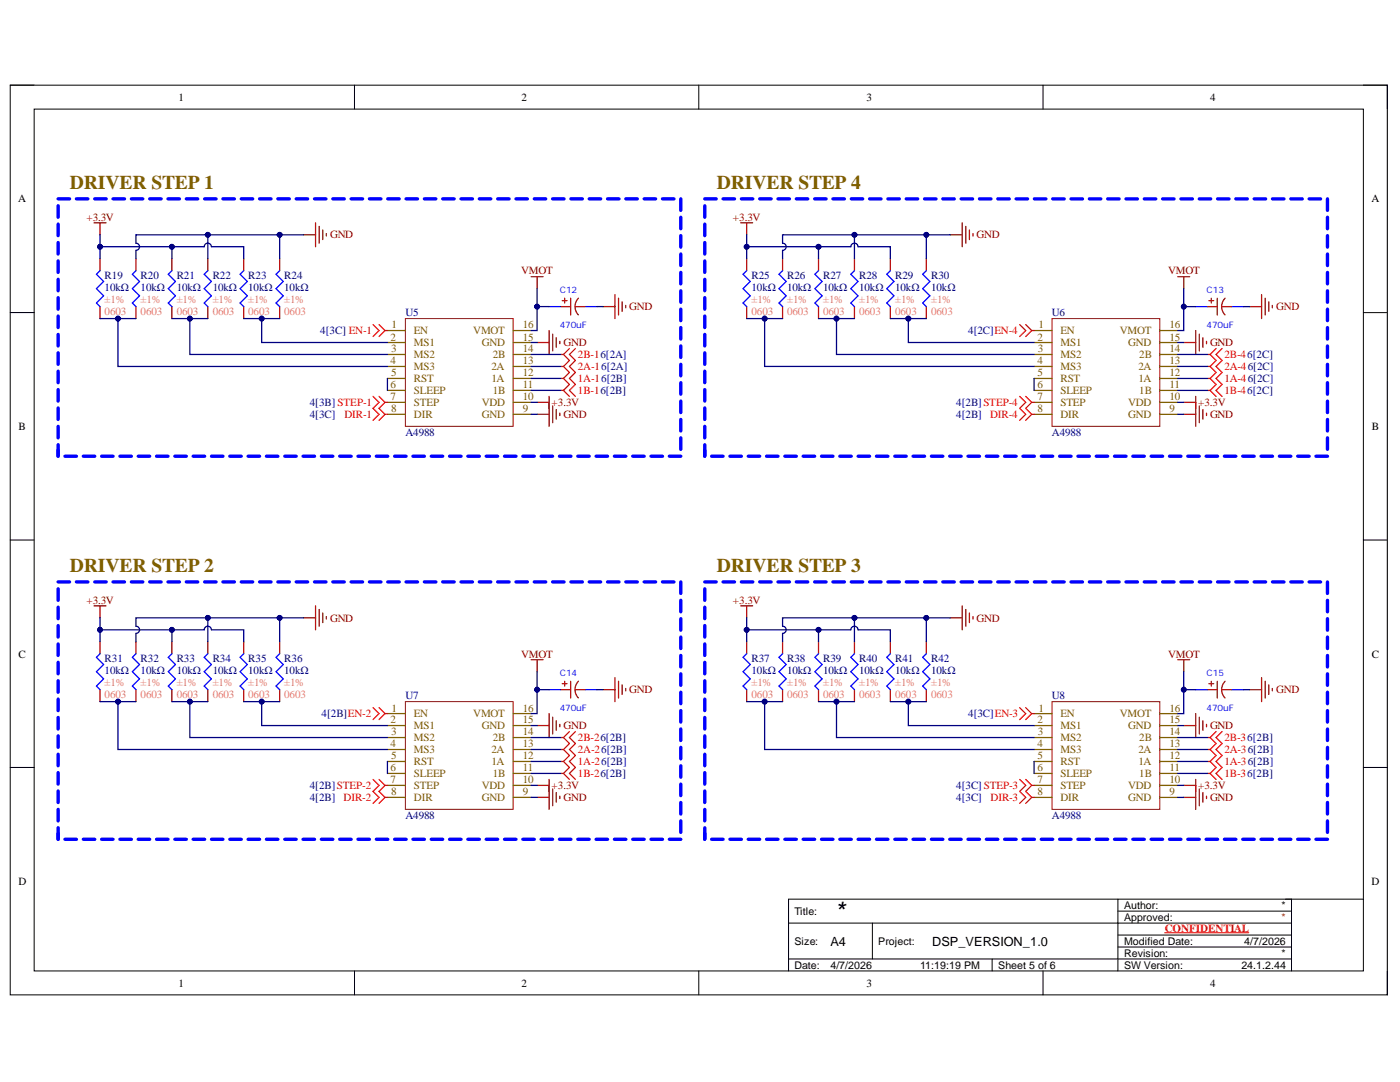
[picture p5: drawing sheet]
<svg xmlns="http://www.w3.org/2000/svg" width="279mm" height="216mm" viewBox="0 0 279 216" stroke-linecap="round" stroke-linejoin="round" font-family="sans-serif">
<defs><g id="words">
<text font-size="4.1" x="166.9" y="182.9">*</text>
<g font-size="3.9" fill="#7f6000">
<text x="14" y="37.7">DRIVER STEP 1</text>
<text x="143.1" y="37.7">DRIVER STEP 4</text>
<text x="14" y="114.1">DRIVER STEP 2</text>
<text x="143.1" y="114.1">DRIVER STEP 3</text>
</g>
<g font-size="2.5">
<text x="165.7" y="188.7">A4</text>
<text x="186" y="188.7">DSP_VERSION_1.0</text>
</g>
<g font-size="2.2">
<text x="35.6" y="20.1">1</text>
<text x="104.1" y="20.1">2</text>
<text x="172.9" y="20.1">3</text>
<text x="241.5" y="20.1">4</text>
<text x="3.6" y="40.4">A</text>
<text x="273.7" y="40.4">A</text>
<text x="3.7" y="85.8">B</text>
<text x="273.8" y="85.8">B</text>
<text x="3.7" y="131.2">C</text>
<text x="273.8" y="131.2">C</text>
<text x="3.7" y="176.6">D</text>
<text x="273.7" y="176.6">D</text>
<text x="35.6" y="196.9">1</text>
<text x="104.1" y="196.9">2</text>
<text x="172.9" y="196.9">3</text>
<text x="241.5" y="196.9">4</text>
</g>
<g font-size="2.2" fill="#800000">
<text x="17.2" y="44">+3.3V</text>
<text x="65.9" y="47.6">GND</text>
<text x="146.3" y="44">+3.3V</text>
<text x="194.9" y="47.6">GND</text>
<text x="104" y="54.8">VMOT</text>
<text x="233.1" y="54.8">VMOT</text>
<text x="125.6" y="62">GND</text>
<text x="254.7" y="62">GND</text>
<text x="112.5" y="69.1">GND</text>
<text x="241.5" y="69.1">GND</text>
<text x="110.1" y="81.1">+3.3V</text>
<text x="112.5" y="83.4">GND</text>
<text x="239.1" y="81.1">+3.3V</text>
<text x="241.5" y="83.4">GND</text>
<text x="17.2" y="120.4">+3.3V</text>
<text x="65.9" y="124.1">GND</text>
<text x="146.3" y="120.4">+3.3V</text>
<text x="194.9" y="124.1">GND</text>
<text x="104" y="131.2">VMOT</text>
<text x="233.1" y="131.2">VMOT</text>
<text x="125.6" y="138.3">GND</text>
<text x="254.7" y="138.3">GND</text>
<text x="112.5" y="145.5">GND</text>
<text x="241.5" y="145.5">GND</text>
<text x="110.1" y="157.4">+3.3V</text>
<text x="112.5" y="159.9">GND</text>
<text x="239.1" y="157.4">+3.3V</text>
<text x="241.5" y="159.9">GND</text>
</g>
<g font-size="2.2" fill="#000080">
<text x="20.9" y="55.7">R19</text>
<text x="20.9" y="58.2">10kΩ</text>
<text x="28.1" y="55.7">R20</text>
<text x="28.1" y="58.2">10kΩ</text>
<text x="35.3" y="55.7">R21</text>
<text x="35.3" y="58.2">10kΩ</text>
<text x="42.4" y="55.7">R22</text>
<text x="42.4" y="58.2">10kΩ</text>
<text x="49.5" y="55.7">R23</text>
<text x="49.5" y="58.2">10kΩ</text>
<text x="56.7" y="55.7">R24</text>
<text x="56.7" y="58.2">10kΩ</text>
<text x="150" y="55.7">R25</text>
<text x="150" y="58.2">10kΩ</text>
<text x="157.1" y="55.7">R26</text>
<text x="157.1" y="58.2">10kΩ</text>
<text x="164.3" y="55.7">R27</text>
<text x="164.3" y="58.2">10kΩ</text>
<text x="171.5" y="55.7">R28</text>
<text x="171.5" y="58.2">10kΩ</text>
<text x="178.7" y="55.7">R29</text>
<text x="178.7" y="58.2">10kΩ</text>
<text x="185.8" y="55.7">R30</text>
<text x="185.8" y="58.2">10kΩ</text>
<text x="80.9" y="63.1">U5</text>
<text x="209.9" y="63.1">U6</text>
<text x="63.9" y="66.7">4[3C] EN-1</text>
<text x="193.2" y="66.7">4[2C]EN-4</text>
<text x="61.8" y="81.1">4[3B] STEP-1</text>
<text x="61.8" y="83.4">4[3C]</text>
<text x="190.8" y="81.1">4[2B]STEP-4</text>
<text x="190.8" y="83.4">4[2B]</text>
<text x="80.9" y="87.1">A4988</text>
<text x="209.9" y="87.1">A4988</text>
<text x="20.9" y="132.2">R31</text>
<text x="20.9" y="134.5">10kΩ</text>
<text x="28.1" y="132.2">R32</text>
<text x="28.1" y="134.5">10kΩ</text>
<text x="35.3" y="132.2">R33</text>
<text x="35.3" y="134.5">10kΩ</text>
<text x="42.4" y="132.2">R34</text>
<text x="42.4" y="134.5">10kΩ</text>
<text x="49.5" y="132.2">R35</text>
<text x="49.5" y="134.5">10kΩ</text>
<text x="56.7" y="132.2">R36</text>
<text x="56.7" y="134.5">10kΩ</text>
<text x="150" y="132.2">R37</text>
<text x="150" y="134.5">10kΩ</text>
<text x="157.1" y="132.2">R38</text>
<text x="157.1" y="134.5">10kΩ</text>
<text x="164.3" y="132.2">R39</text>
<text x="164.3" y="134.5">10kΩ</text>
<text x="171.5" y="132.2">R40</text>
<text x="171.5" y="134.5">10kΩ</text>
<text x="178.7" y="132.2">R41</text>
<text x="178.7" y="134.5">10kΩ</text>
<text x="185.8" y="132.2">R42</text>
<text x="185.8" y="134.5">10kΩ</text>
<text x="64.2" y="143.2">4[2B]EN-2</text>
<text x="80.9" y="139.5">U7</text>
<text x="193.2" y="143.2">4[3C]EN-3</text>
<text x="209.9" y="139.5">U8</text>
<text x="61.8" y="157.4">4[2B]STEP-2</text>
<text x="61.8" y="159.9">4[2B]</text>
<text x="190.8" y="157.4">4[3C]STEP-3</text>
<text x="190.8" y="159.9">4[3C]</text>
<text x="80.9" y="163.4">A4988</text>
<text x="209.9" y="163.4">A4988</text>
</g>
<g font-size="2.2" fill="#dd7e6b">
<text x="20.9" y="60.5">±1%</text>
<text x="20.9" y="62.9">0603</text>
<text x="28.1" y="60.5">±1%</text>
<text x="28.1" y="62.9">0603</text>
<text x="35.3" y="60.5">±1%</text>
<text x="35.3" y="62.9">0603</text>
<text x="42.4" y="60.5">±1%</text>
<text x="42.4" y="62.9">0603</text>
<text x="49.5" y="60.5">±1%</text>
<text x="49.5" y="62.9">0603</text>
<text x="56.7" y="60.5">±1%</text>
<text x="56.7" y="62.9">0603</text>
<text x="150" y="60.5">±1%</text>
<text x="150" y="62.9">0603</text>
<text x="157.1" y="60.5">±1%</text>
<text x="157.1" y="62.9">0603</text>
<text x="164.3" y="60.5">±1%</text>
<text x="164.3" y="62.9">0603</text>
<text x="171.5" y="60.5">±1%</text>
<text x="171.5" y="62.9">0603</text>
<text x="178.7" y="60.5">±1%</text>
<text x="178.7" y="62.9">0603</text>
<text x="185.8" y="60.5">±1%</text>
<text x="185.8" y="62.9">0603</text>
<text x="20.9" y="136.9">±1%</text>
<text x="28.1" y="136.9">±1%</text>
<text x="35.3" y="136.9">±1%</text>
<text x="42.4" y="136.9">±1%</text>
<text x="49.5" y="136.9">±1%</text>
<text x="56.7" y="136.9">±1%</text>
<text x="150" y="136.9">±1%</text>
<text x="157.1" y="136.9">±1%</text>
<text x="164.3" y="136.9">±1%</text>
<text x="171.5" y="136.9">±1%</text>
<text x="178.7" y="136.9">±1%</text>
<text x="185.8" y="136.9">±1%</text>
<text x="20.9" y="139.4">0603</text>
<text x="28.1" y="139.4">0603</text>
<text x="35.3" y="139.4">0603</text>
<text x="42.4" y="139.4">0603</text>
<text x="49.5" y="139.4">0603</text>
<text x="56.7" y="139.4">0603</text>
<text x="150" y="139.4">0603</text>
<text x="157.1" y="139.4">0603</text>
<text x="164.3" y="139.4">0603</text>
<text x="171.5" y="139.4">0603</text>
<text x="178.7" y="139.4">0603</text>
<text x="185.8" y="139.4">0603</text>
</g>
<g font-size="2.2" fill="#7f6000">
<text x="78.1" y="65.5">1</text>
<text x="104.3" y="65.5">16</text>
<text x="207.2" y="65.5">1</text>
<text x="233.4" y="65.5">16</text>
<text x="78" y="68">2</text>
<text x="78" y="70.3">3</text>
<text x="82.6" y="66.7">EN</text>
<text x="82.6" y="69.1">MS1</text>
<text x="82.6" y="71.5">MS2</text>
<text x="94.4" y="66.7">VMOT</text>
<text x="96.1" y="69.1">GND</text>
<text x="98.3" y="71.5">2B</text>
<text x="104.3" y="70.3">14</text>
<text x="104.3" y="68">15</text>
<text x="207.1" y="68">2</text>
<text x="207.2" y="70.3">3</text>
<text x="211.6" y="66.7">EN</text>
<text x="211.6" y="69.1">MS1</text>
<text x="211.6" y="71.5">MS2</text>
<text x="223.5" y="66.7">VMOT</text>
<text x="225.2" y="69.1">GND</text>
<text x="227.4" y="71.5">2B</text>
<text x="233.4" y="70.3">14</text>
<text x="233.4" y="68">15</text>
<text x="78" y="72.7">4</text>
<text x="78" y="77.5">6</text>
<text x="78" y="75.1">5</text>
<text x="82.6" y="73.9">MS3</text>
<text x="82.6" y="76.2">RST</text>
<text x="98.1" y="76.2">1A</text>
<text x="98.1" y="73.9">2A</text>
<text x="104.3" y="77.5">11</text>
<text x="104.3" y="75.1">12</text>
<text x="104.3" y="72.7">13</text>
<text x="207.1" y="72.7">4</text>
<text x="207.1" y="75.1">5</text>
<text x="207.1" y="77.5">6</text>
<text x="211.6" y="73.9">MS3</text>
<text x="211.6" y="76.2">RST</text>
<text x="227.2" y="76.2">1A</text>
<text x="227.2" y="73.9">2A</text>
<text x="233.4" y="77.5">11</text>
<text x="233.4" y="75.1">12</text>
<text x="233.4" y="72.7">13</text>
<text x="78" y="79.9">7</text>
<text x="78" y="82.2">8</text>
<text x="82.6" y="78.7">SLEEP</text>
<text x="82.6" y="81.1">STEP</text>
<text x="82.6" y="83.4">DIR</text>
<text x="96.1" y="83.4">GND</text>
<text x="96.1" y="81.1">VDD</text>
<text x="98.3" y="78.7">1B</text>
<text x="104.3" y="82.2">9</text>
<text x="104.3" y="79.9">10</text>
<text x="207.1" y="79.9">7</text>
<text x="207.1" y="82.2">8</text>
<text x="211.6" y="78.7">SLEEP</text>
<text x="211.6" y="81.1">STEP</text>
<text x="211.6" y="83.4">DIR</text>
<text x="225.2" y="83.4">GND</text>
<text x="225.2" y="81.1">VDD</text>
<text x="227.4" y="78.7">1B</text>
<text x="233.4" y="82.2">9</text>
<text x="233.4" y="79.9">10</text>
<text x="78.1" y="142">1</text>
<text x="82.6" y="143.2">EN</text>
<text x="94.4" y="143.2">VMOT</text>
<text x="104.3" y="142">16</text>
<text x="207.2" y="142">1</text>
<text x="211.6" y="143.2">EN</text>
<text x="223.5" y="143.2">VMOT</text>
<text x="233.4" y="142">16</text>
<text x="78" y="144.3">2</text>
<text x="78" y="149.1">4</text>
<text x="78" y="146.7">3</text>
<text x="82.6" y="145.5">MS1</text>
<text x="82.6" y="147.9">MS2</text>
<text x="96.1" y="145.5">GND</text>
<text x="98.3" y="147.9">2B</text>
<text x="104.3" y="149.1">13</text>
<text x="104.3" y="146.7">14</text>
<text x="104.3" y="144.3">15</text>
<text x="207.1" y="144.3">2</text>
<text x="207.1" y="149.1">4</text>
<text x="207.2" y="146.7">3</text>
<text x="211.6" y="145.5">MS1</text>
<text x="211.6" y="147.9">MS2</text>
<text x="225.2" y="145.5">GND</text>
<text x="227.4" y="147.9">2B</text>
<text x="233.4" y="149.1">13</text>
<text x="233.4" y="146.7">14</text>
<text x="233.4" y="144.3">15</text>
<text x="78" y="153.9">6</text>
<text x="78" y="151.5">5</text>
<text x="82.6" y="150.3">MS3</text>
<text x="82.6" y="152.7">RST</text>
<text x="82.6" y="155.1">SLEEP</text>
<text x="98.1" y="152.7">1A</text>
<text x="98.1" y="150.3">2A</text>
<text x="98.3" y="155.1">1B</text>
<text x="104.3" y="153.9">11</text>
<text x="104.3" y="151.5">12</text>
<text x="207.1" y="151.5">5</text>
<text x="207.1" y="153.9">6</text>
<text x="211.6" y="150.3">MS3</text>
<text x="211.6" y="152.7">RST</text>
<text x="211.6" y="155.1">SLEEP</text>
<text x="227.2" y="152.7">1A</text>
<text x="227.2" y="150.3">2A</text>
<text x="227.4" y="155.1">1B</text>
<text x="233.4" y="153.9">11</text>
<text x="233.4" y="151.5">12</text>
<text x="78" y="156.3">7</text>
<text x="78" y="158.7">8</text>
<text x="82.6" y="157.4">STEP</text>
<text x="82.6" y="159.9">DIR</text>
<text x="96.1" y="159.9">GND</text>
<text x="96.1" y="157.4">VDD</text>
<text x="104.3" y="158.7">9</text>
<text x="104.3" y="156.3">10</text>
<text x="207.1" y="156.3">7</text>
<text x="207.1" y="158.7">8</text>
<text x="211.6" y="157.4">STEP</text>
<text x="211.6" y="159.9">DIR</text>
<text x="225.2" y="159.9">GND</text>
<text x="225.2" y="157.4">VDD</text>
<text x="233.4" y="158.7">9</text>
<text x="233.4" y="156.3">10</text>
</g>
<g font-size="2.2" fill="#f00">
<text x="115.3" y="71.5">2B-16[2A]</text>
<text x="244.4" y="71.5">2B-46[2C]</text>
<text x="115.3" y="73.9">2A-16[2A]</text>
<text x="115.3" y="76.2">1A-16[2B]</text>
<text x="244.4" y="73.9">2A-46[2C]</text>
<text x="244.4" y="76.2">1A-46[2C]</text>
<text x="68.7" y="83.4">DIR-1</text>
<text x="115.3" y="78.7">1B-16[2B]</text>
<text x="197.6" y="83.4">DIR-4</text>
<text x="244.4" y="78.7">1B-46[2C]</text>
<text x="115.3" y="147.9">2B-26[2B]</text>
<text x="244.4" y="147.9">2B-36[2B]</text>
<text x="115.3" y="150.3">2A-26[2B]</text>
<text x="115.3" y="152.7">1A-26[2B]</text>
<text x="115.3" y="155.1">1B-26[2B]</text>
<text x="244.4" y="150.3">2A-36[2B]</text>
<text x="244.4" y="152.7">1A-36[2B]</text>
<text x="244.4" y="155.1">1B-36[2B]</text>
<text x="68.6" y="159.9">DIR-2</text>
<text x="197.7" y="159.9">DIR-3</text>
<text x="232.4" y="185.9">CONFIDENTIAL</text>
</g>
<g font-size="2.1">
<text x="158.5" y="182.5">Title:</text>
<text x="224.3" y="181.4">Author:</text>
<text x="224.3" y="183.7">Approved:</text>
<text x="255.8" y="181.4">*</text>
<text x="158.5" y="188.5">Size:</text>
<text x="175.3" y="188.5">Project:</text>
<text x="224.3" y="190.9">Revision:</text>
<text x="224.3" y="188.5">Modified Date:</text>
<text x="248.3" y="188.5">4/7/2026</text>
<text x="255.8" y="190.9">*</text>
<text x="158.5" y="193.4">Date:</text>
<text x="165.7" y="193.4">4/7/2026</text>
<text x="183.6" y="193.4">11:19:19 PM</text>
<text x="199.2" y="193.4">Sheet 5 of 6</text>
<text x="224.3" y="193.4">SW Version:</text>
<text x="247.7" y="193.4">24.1.2.44</text>
</g>
<text font-size="2.1" fill="#85200c" x="255.8" y="183.7">*</text>
<g font-size="1.8" fill="#00f">
<text x="111.7" y="58.5">C12</text>
<text x="240.8" y="58.5">C13</text>
<text x="111.7" y="65.4">470uF</text>
<text x="240.8" y="65.4">470uF</text>
<text x="111.7" y="134.9">C14</text>
<text x="240.8" y="134.9">C15</text>
<text x="111.7" y="141.8">470uF</text>
<text x="240.8" y="141.8">470uF</text>
</g>
</g></defs>
<path d="M2 17h274.9v181.5h-274.9z" fill="none" stroke="#000" stroke-width=".2"/>
<path d="M6.8 21.8h265.3v171.9h-265.3z" fill-rule="evenodd" fill="#fff"/>
<g fill="none" stroke="#000" stroke-width=".2">
<path d="M2 17h4.8M70.7 17v4.8M139.5 17v4.8M208.2 17v4.8M272.1 17h4.8v4.8M6.8 21.8h265.3v171.9h-265.3zM2 62.4h4.8M272.1 62.4h4.8M2 107.8h4.8M272.1 107.8h4.8M2 153.1h4.8M272.1 153.1h4.8"/>
<path d="M223.1 179.4v14.3M257.7 179.4v14.3M272.1 179.4h-114.7v14.3M70.7 193.7v4.8M139.5 193.7v4.8M157.4 184.2h100.3M157.4 191.4h100.3M174.1 184.2v7.2M198 191.4v2.3M208.2 193.7v4.8M223.1 181.8h34.6M223.1 186.6h34.6"/>
<path d="M223.1 189h34.6M276.9 193.7v4.8"/>
</g>
<path d="M232.4 186.1h16.8" fill="none" stroke="#f00" stroke-width=".2"/>
<path d="M80.9 63.6h21.5v21.5h-21.5z" fill-rule="evenodd" fill="#fff"/>
<path d="M80.9 63.6h21.5v21.5h-21.5z" fill="none" stroke="#800000" stroke-width=".2"/>
<g fill="none" stroke="#7f6000" stroke-width=".25">
<path d="M77.3 66h3.6M77.3 68.3h3.6M77.3 70.7h3.6M77.3 73.1h3.6M77.3 75.5h3.6M77.3 77.9h3.6M102.4 66h3.6M102.4 68.3h3.6M102.4 70.7h3.6M102.4 73.1h3.6M102.4 75.5h3.6M102.4 77.9h3.6"/>
<path d="M77.3 80.3h3.6M77.3 82.7h3.6M102.4 80.3h3.6M102.4 82.7h3.6"/>
</g>
<path d="M20 51.6v2.4M27.1 51.6v2.4M34.3 51.6v2.4M41.5 51.6v2.4M48.6 51.6v2.4M55.8 51.6v2.4M20 61.2v2.4M27.1 61.2v2.4M34.3 61.2v2.4M41.5 61.2v2.4M48.6 61.2v2.4M55.8 61.2v2.4" fill="none" stroke="#980000" stroke-width=".25"/>
<path d="M20 54l-.8 .7 1.5 1.5-1.5 1.4 1.5 1.4-1.5 1.5 .8 .7M27.1 54l-.7 .7 1.4 1.5-1.4 1.4 1.4 1.4-1.4 1.5 .7 .7M34.3 54l-.7 .7 1.4 1.5-1.4 1.4 1.4 1.4-1.4 1.5 .7 .7M41.5 54l-.7 .7 1.4 1.5-1.4 1.4 1.4 1.4-1.4 1.5 .7 .7M48.6 54l-.7 .7 1.5 1.5-1.5 1.4 1.5 1.4-1.5 1.5 .7 .7M55.8 54l-.7 .7 1.4 1.5-1.4 1.4 1.4 1.4-1.4 1.5 .7 .7M109.6 61.2h2.4M116.8 61.2h2.3" fill="none" stroke="#00f" stroke-width=".25"/>
<g fill="none" stroke="#800000" stroke-width=".25">
<path d="M18.8 44.5h2.4M20 44.5v2.3M60.6 46.8h2.4M63 44.5v4.7M63.7 45.2v3.3M64.4 45.9v1.9M65.1 46.6v.5M106 55.2h2.4M107.2 55.2v2.4M122.7 58.8v4.8M123.4 59.5v3.4M107.2 68.3h2.4"/>
<path d="M109.6 66v4.7M109.6 79.1v6M110.3 66.7v3.3M111 67.4v1.9M111.7 68.1v.5M120.3 61.2h2.4M124.2 60.2v1.9M124.9 60.9v.5M107.2 80.3h2.4M107.2 82.7h2.4M110.3 81v3.3M111 81.7v1.9"/>
<path d="M111.7 82.4v.5"/>
</g>
<g fill="none" stroke="#f00" stroke-width=".25">
<path d="M74.4 79.1l1.2 1.2-1.2 1.2 1.2 1.2-1.2 1.2M74.4 64.8l1.2 1.2-1.2 1.1M75.6 79.1l1.2 1.2M75.6 64.8l1.2 1.2M76.8 66l-1.2 1.1M76.8 66h.5M112 70.7h.4M112 73.1h.4M112 75.5h.4M112 77.9h.4M112.4 70.7l1.2 1.2-1.2 1.2M112.4 73.1l1.2 1.2-1.2 1.2"/>
<path d="M112.4 75.5l1.2 1.2-1.2 1.2M112.4 77.9l1.2 1.2M113.6 69.5l-1.2 1.2M114.8 69.5l-1.2 1.2 1.2 1.2-1.2 1.2 1.2 1.2-1.2 1.2 1.2 1.2-1.2 1.2 1.2 1.2M76.8 80.3l-1.2 1.2 1.2 1.2M76.8 80.3h.5M76.8 82.7l-1.2 1.2M76.8 82.7h.5"/>
</g>
<path d="M112.2 60h1M112.7 59.5v1M113.9 59.5v3.4M115.4 59.5a2.39 2.39 0 0 0 0 3.3M112 61.2h1.9M114.8 61.2h2" fill="none" stroke="#800" stroke-width=".25"/>
<g fill="none" stroke="#00f" stroke-width=".68">
<path d="M11.6 39.7h2.3M15.3 39.7h2.2M18.9 39.7h2.3M22.6 39.7h2.2M26.2 39.7h2.3M29.9 39.7h2.3M33.5 39.7h2.3M37.2 39.7h2.3M40.8 39.7h2.3M44.5 39.7h2.3M48.1 39.7h2.3M51.8 39.7h2.3"/>
<path d="M55.5 39.7h2.2M59.1 39.7h2.3M62.8 39.7h2.3M66.4 39.7h2.3M70.1 39.7h2.3M73.7 39.7h2.3M77.4 39.7h2.3M81 39.7h2.3M84.7 39.7h2.3M88.4 39.7h2.2M92 39.7h2.3M95.7 39.7h2.2"/>
<path d="M99.3 39.7h2.3M103 39.7h2.3M106.6 39.7h2.3M110.3 39.7h2.3M113.9 39.7h2.3M117.6 39.7h2.3M121.2 39.7h2.3M124.9 39.7h2.3M128.6 39.7h2.2M132.2 39.7h2.3M135.9 39.7v2.3M11.6 41.1v2.3"/>
<path d="M11.6 44.7v2.3M11.6 48.4v2.3M11.6 52.1v2.3M11.6 55.7v2.3M11.6 59.4v2.3M135.9 43.4v2.2M135.9 47v2.3M135.9 50.7v2.3M135.9 54.4v2.2M135.9 58v2.3M11.6 63.1v2.3M11.6 66.7v2.3"/>
<path d="M11.6 70.4v2.3M11.6 74.1v2.3M11.6 77.7v2.3M135.9 61.7v2.3M135.9 65.4v2.3M135.9 69v2.3M135.9 72.7v2.3M135.9 76.4v2.3M11.6 81.4v2.3M11.6 85.1v2.3M11.6 88.7v2.3M13 91h2.3"/>
<path d="M16.6 91h2.3M20.3 91h2.3M23.9 91h2.3M27.6 91h2.3M31.2 91h2.3M34.9 91h2.3M38.6 91h2.2M42.2 91h2.3M45.9 91h2.2M49.5 91h2.3M53.2 91h2.3M56.8 91h2.3"/>
<path d="M60.5 91h2.3M64.1 91h2.3M67.8 91h2.3M71.4 91h2.3M75.1 91h2.3M78.8 91h2.2M82.4 91h2.3M86.1 91h2.3M89.7 91h2.3M93.4 91h2.3M97 91h2.3M100.7 91h2.3"/>
<path d="M104.3 91h2.3M108 91h2.3M111.7 91h2.2M115.3 91h2.3M119 91h2.2M122.6 91h2.3M126.3 91h2.3M129.9 91h2.3M133.6 91h2.3M135.9 80v2.3M135.9 83.7v2.3M135.9 87.4v2.3"/>
</g>
<path d="M80.9 140h21.5v21.5h-21.5z" fill-rule="evenodd" fill="#fff"/>
<path d="M80.9 140h21.5v21.5h-21.5z" fill="none" stroke="#800000" stroke-width=".2"/>
<g fill="none" stroke="#7f6000" stroke-width=".25">
<path d="M77.3 142.4h3.6M77.3 144.8h3.6M77.3 147.2h3.6M77.3 149.6h3.6M77.3 151.9h3.6M77.3 154.3h3.6M77.3 156.7h3.6M77.3 159.1h3.6M102.4 142.4h3.6M102.4 144.8h3.6M102.4 147.2h3.6M102.4 149.6h3.6"/>
<path d="M102.4 151.9h3.6M102.4 154.3h3.6M102.4 156.7h3.6M102.4 159.1h3.6"/>
</g>
<path d="M20 128.1v2.3M20 137.6v2.4M27.1 128.1v2.3M27.1 137.6v2.4M34.3 128.1v2.3M34.3 137.6v2.4M41.5 128.1v2.3M41.5 137.6v2.4M48.6 128.1v2.3M48.6 137.6v2.4M55.8 128.1v2.3M55.8 137.6v2.4" fill="none" stroke="#980000" stroke-width=".25"/>
<path d="M20 130.4l-.8 .8 1.5 1.4-1.5 1.4 1.5 1.5-1.5 1.4 .8 .7M27.1 130.4l-.7 .8 1.4 1.4-1.4 1.4 1.4 1.5-1.4 1.4 .7 .7M34.3 130.4l-.7 .8 1.4 1.4-1.4 1.4 1.4 1.5-1.4 1.4 .7 .7M41.5 130.4l-.7 .8 1.4 1.4-1.4 1.4 1.4 1.5-1.4 1.4 .7 .7M48.6 130.4l-.7 .8 1.5 1.4-1.5 1.4 1.5 1.5-1.5 1.4 .7 .7M55.8 130.4l-.7 .8 1.4 1.4-1.4 1.4 1.4 1.5-1.4 1.4 .7 .7M109.6 137.6h2.4M116.8 137.6h2.3" fill="none" stroke="#00f" stroke-width=".25"/>
<g fill="none" stroke="#800000" stroke-width=".25">
<path d="M18.8 120.9h2.4M20 120.9v2.4M60.6 123.3h2.4M63 120.9v4.8M63.7 121.6v3.4M64.4 122.3v1.9M65.1 123v.5M106 131.6h2.4M107.2 131.6v2.4M120.3 137.6h2.4M122.7 135.2v4.8M123.4 135.9v3.4"/>
<path d="M124.2 136.7v1.9M124.9 137.4v.5M107.2 156.7h2.4M107.2 159.1h2.4M107.2 144.8h2.4M109.6 142.4v4.8M109.6 155.5v6M110.3 143.1v3.3M110.3 157.4v3.4M111 143.8v1.9M111 158.2v1.9M111.7 144.5v.5"/>
<path d="M111.7 158.9v.4"/>
</g>
<g fill="none" stroke="#f00" stroke-width=".25">
<path d="M74.4 155.5l1.2 1.2-1.2 1.2 1.2 1.2-1.2 1.2M74.4 141.2l1.2 1.2-1.2 1.2M75.6 155.5l1.2 1.2M75.6 141.2l1.2 1.2M76.8 156.7l-1.2 1.2 1.2 1.2M76.8 156.7h.5M76.8 159.1l-1.2 1.2M76.8 159.1h.5M76.8 142.4l-1.2 1.2M76.8 142.4h.5M112 147.2h.4M112 149.6h.4"/>
<path d="M112 151.9h.4M112 154.3h.4M112.4 147.2l1.2 1.2-1.2 1.2M112.4 149.6l1.2 1.1-1.2 1.2M112.4 151.9l1.2 1.2-1.2 1.2M112.4 154.3l1.2 1.2M113.6 146l-1.2 1.2M114.8 146l-1.2 1.2 1.2 1.2-1.2 1.2 1.2 1.1-1.2 1.2 1.2 1.2-1.2 1.2 1.2 1.2"/>
</g>
<path d="M112 137.6h1.9M112.2 136.4h1M112.7 135.9v1M113.9 135.9v3.4M114.8 137.6h2M115.4 135.9a2.39 2.39 0 0 0 0 3.4" fill="none" stroke="#800" stroke-width=".25"/>
<g fill="none" stroke="#00f" stroke-width=".68">
<path d="M11.6 117.5v2.3M11.6 116.1h2.3M15.3 116.1h2.2M18.9 116.1h2.3M22.6 116.1h2.2M26.2 116.1h2.3M29.9 116.1h2.3M33.5 116.1h2.3M37.2 116.1h2.3M40.8 116.1h2.3M44.5 116.1h2.3M48.1 116.1h2.3"/>
<path d="M51.8 116.1h2.3M55.5 116.1h2.2M59.1 116.1h2.3M62.8 116.1h2.3M66.4 116.1h2.3M70.1 116.1h2.3M73.7 116.1h2.3M77.4 116.1h2.3M81 116.1h2.3M84.7 116.1h2.3M88.4 116.1h2.2M92 116.1h2.3"/>
<path d="M95.7 116.1h2.2M99.3 116.1h2.3M103 116.1h2.3M106.6 116.1h2.3M110.3 116.1h2.3M113.9 116.1h2.3M117.6 116.1h2.3M121.2 116.1h2.3M124.9 116.1h2.3M128.6 116.1h2.2M132.2 116.1h2.3M135.9 116.1v2.3"/>
<path d="M135.9 119.8v2.3M11.6 121.2v2.3M11.6 124.8v2.3M11.6 128.5v2.3M11.6 132.2v2.3M11.6 135.8v2.3M11.6 139.5v2.3M135.9 123.5v2.2M135.9 127.1v2.3M135.9 130.8v2.3M135.9 134.5v2.2M135.9 138.1v2.3"/>
<path d="M11.6 143.2v2.3M11.6 146.8v2.3M11.6 150.5v2.3M11.6 154.2v2.3M11.6 157.8v2.3M135.9 141.8v2.3M135.9 145.5v2.3M135.9 149.1v2.3M135.9 152.8v2.3M135.9 156.5v2.3M11.6 161.5v2.3M11.6 165.2v2.3"/>
<path d="M13 167.5h2.3M16.6 167.5h2.3M20.3 167.5h2.3M23.9 167.5h2.3M27.6 167.5h2.3M31.2 167.5h2.3M34.9 167.5h2.3M38.6 167.5h2.2M42.2 167.5h2.3M45.9 167.5h2.2M49.5 167.5h2.3M53.2 167.5h2.3"/>
<path d="M56.8 167.5h2.3M60.5 167.5h2.3M64.1 167.5h2.3M67.8 167.5h2.3M71.4 167.5h2.3M75.1 167.5h2.3M78.8 167.5h2.2M82.4 167.5h2.3M86.1 167.5h2.3M89.7 167.5h2.3M93.4 167.5h2.3M97 167.5h2.3"/>
<path d="M100.7 167.5h2.3M104.3 167.5h2.3M108 167.5h2.3M111.7 167.5h2.2M115.3 167.5h2.3M119 167.5h2.2M122.6 167.5h2.3M126.3 167.5h2.3M129.9 167.5h2.3M133.6 167.5h2.3M135.9 160.1v2.3M135.9 163.8v2.3"/>
</g>
<path d="M23.5 63.6v9.5h53.8" fill="none" stroke="#000080" stroke-width=".25"/>
<circle cx="23.5" cy="63.6" r=".48" fill="#000080"/>
<circle cx="23.5" cy="63.6" r=".48" fill="none" stroke="#000080" stroke-width=".2"/>
<path d="M37.9 63.6v7.1h39.4" fill="none" stroke="#000080" stroke-width=".25"/>
<circle cx="37.9" cy="63.6" r=".48" fill="#000080"/>
<circle cx="37.9" cy="63.6" r=".48" fill="none" stroke="#000080" stroke-width=".2"/>
<path d="M52.2 63.6v4.7h25.1" fill="none" stroke="#000080" stroke-width=".25"/>
<circle cx="52.2" cy="63.6" r=".48" fill="#000080"/>
<circle cx="52.2" cy="63.6" r=".48" fill="none" stroke="#000080" stroke-width=".2"/>
<path d="M34.3 49.2v2.4" fill="none" stroke="#000080" stroke-width=".25"/>
<circle cx="34.3" cy="49.2" r=".48" fill="#000080"/>
<circle cx="34.3" cy="49.2" r=".48" fill="none" stroke="#000080" stroke-width=".2"/>
<path d="M41.5 46.8v4.8" fill="none" stroke="#000080" stroke-width=".25"/>
<circle cx="41.5" cy="46.8" r=".48" fill="#000080"/>
<circle cx="41.5" cy="46.8" r=".48" fill="none" stroke="#000080" stroke-width=".2"/>
<path d="M55.8 46.8h4.8" fill="none" stroke="#000080" stroke-width=".25"/>
<circle cx="55.8" cy="46.8" r=".48" fill="#000080"/>
<circle cx="55.8" cy="46.8" r=".48" fill="none" stroke="#000080" stroke-width=".2"/>
<path d="M20 46.8v2.4" fill="none" stroke="#000080" stroke-width=".25"/>
<circle cx="20" cy="49.2" r=".48" fill="#000080"/>
<circle cx="20" cy="49.2" r=".48" fill="none" stroke="#000080" stroke-width=".2"/>
<path d="M20 63.6h7.1" fill="none" stroke="#000080" stroke-width=".25"/>
<circle cx="23.5" cy="63.6" r=".48" fill="#000080"/>
<circle cx="23.5" cy="63.6" r=".48" fill="none" stroke="#000080" stroke-width=".2"/>
<path d="M34.3 63.6h7.2" fill="none" stroke="#000080" stroke-width=".25"/>
<circle cx="37.9" cy="63.6" r=".48" fill="#000080"/>
<circle cx="37.9" cy="63.6" r=".48" fill="none" stroke="#000080" stroke-width=".2"/>
<path d="M48.6 63.6h7.2" fill="none" stroke="#000080" stroke-width=".25"/>
<circle cx="52.2" cy="63.6" r=".48" fill="#000080"/>
<circle cx="52.2" cy="63.6" r=".48" fill="none" stroke="#000080" stroke-width=".2"/>
<path d="M20 51.6v-2.4h20.8a.72 .72 0 0 1 .7-.7 .72 .72 0 0 1 .7 .7h6.4v2.4" fill="none" stroke="#000080" stroke-width=".25"/>
<circle cx="20" cy="49.2" r=".48" fill="#000080"/>
<circle cx="20" cy="49.2" r=".48" fill="none" stroke="#000080" stroke-width=".2"/>
<circle cx="34.3" cy="49.2" r=".48" fill="#000080"/>
<circle cx="34.3" cy="49.2" r=".48" fill="none" stroke="#000080" stroke-width=".2"/>
<path d="M27.1 51.6v-1.6a.72 .72 0 0 0 .7-.8 .72 .72 0 0 0-.7-.7v-1.7h28.7v4.8" fill="none" stroke="#000080" stroke-width=".25"/>
<circle cx="41.5" cy="46.8" r=".48" fill="#000080"/>
<circle cx="41.5" cy="46.8" r=".48" fill="none" stroke="#000080" stroke-width=".2"/>
<circle cx="55.8" cy="46.8" r=".48" fill="#000080"/>
<circle cx="55.8" cy="46.8" r=".48" fill="none" stroke="#000080" stroke-width=".2"/>
<path d="M77.3 75.5v2.4M106 68.3h1.2M106 77.9h6M106 75.5h6M106 73.1h6M106 70.7h6M107.2 61.2h2.4M106 82.7h1.2M106 80.3h1.2" fill="none" stroke="#000080" stroke-width=".25"/>
<circle cx="107.2" cy="61.2" r=".48" fill="#000080"/>
<circle cx="107.2" cy="61.2" r=".48" fill="none" stroke="#000080" stroke-width=".2"/>
<path d="M107.2 57.6v8.4h-1.2M119.1 61.2h1.2" fill="none" stroke="#000080" stroke-width=".25"/>
<circle cx="107.2" cy="61.2" r=".48" fill="#000080"/>
<circle cx="107.2" cy="61.2" r=".48" fill="none" stroke="#000080" stroke-width=".2"/>
<path d="M23.5 140v9.6h53.8" fill="none" stroke="#000080" stroke-width=".25"/>
<circle cx="23.5" cy="140" r=".48" fill="#000080"/>
<circle cx="23.5" cy="140" r=".48" fill="none" stroke="#000080" stroke-width=".2"/>
<path d="M37.9 140v7.2h39.4" fill="none" stroke="#000080" stroke-width=".25"/>
<circle cx="37.9" cy="140" r=".48" fill="#000080"/>
<circle cx="37.9" cy="140" r=".48" fill="none" stroke="#000080" stroke-width=".2"/>
<path d="M52.2 140v4.8h25.1" fill="none" stroke="#000080" stroke-width=".25"/>
<circle cx="52.2" cy="140" r=".48" fill="#000080"/>
<circle cx="52.2" cy="140" r=".48" fill="none" stroke="#000080" stroke-width=".2"/>
<path d="M34.3 125.7v2.4" fill="none" stroke="#000080" stroke-width=".25"/>
<circle cx="34.3" cy="125.7" r=".48" fill="#000080"/>
<circle cx="34.3" cy="125.7" r=".48" fill="none" stroke="#000080" stroke-width=".2"/>
<path d="M41.5 123.3v4.8" fill="none" stroke="#000080" stroke-width=".25"/>
<circle cx="41.5" cy="123.3" r=".48" fill="#000080"/>
<circle cx="41.5" cy="123.3" r=".48" fill="none" stroke="#000080" stroke-width=".2"/>
<path d="M55.8 123.3h4.8" fill="none" stroke="#000080" stroke-width=".25"/>
<circle cx="55.8" cy="123.3" r=".48" fill="#000080"/>
<circle cx="55.8" cy="123.3" r=".48" fill="none" stroke="#000080" stroke-width=".2"/>
<path d="M20 123.3v2.4" fill="none" stroke="#000080" stroke-width=".25"/>
<circle cx="20" cy="125.7" r=".48" fill="#000080"/>
<circle cx="20" cy="125.7" r=".48" fill="none" stroke="#000080" stroke-width=".2"/>
<path d="M20 140h7.1" fill="none" stroke="#000080" stroke-width=".25"/>
<circle cx="23.5" cy="140" r=".48" fill="#000080"/>
<circle cx="23.5" cy="140" r=".48" fill="none" stroke="#000080" stroke-width=".2"/>
<path d="M34.3 140h7.2" fill="none" stroke="#000080" stroke-width=".25"/>
<circle cx="37.9" cy="140" r=".48" fill="#000080"/>
<circle cx="37.9" cy="140" r=".48" fill="none" stroke="#000080" stroke-width=".2"/>
<path d="M48.6 140h7.2" fill="none" stroke="#000080" stroke-width=".25"/>
<circle cx="52.2" cy="140" r=".48" fill="#000080"/>
<circle cx="52.2" cy="140" r=".48" fill="none" stroke="#000080" stroke-width=".2"/>
<path d="M20 128.1v-2.4h20.8a.72 .72 0 0 1 .7-.7 .72 .72 0 0 1 .7 .7h6.4v2.4" fill="none" stroke="#000080" stroke-width=".25"/>
<circle cx="20" cy="125.7" r=".48" fill="#000080"/>
<circle cx="20" cy="125.7" r=".48" fill="none" stroke="#000080" stroke-width=".2"/>
<circle cx="34.3" cy="125.7" r=".48" fill="#000080"/>
<circle cx="34.3" cy="125.7" r=".48" fill="none" stroke="#000080" stroke-width=".2"/>
<path d="M27.1 128.1v-1.7a.72 .72 0 0 0 .7-.7 .72 .72 0 0 0-.7-.7v-1.7h28.7v4.8" fill="none" stroke="#000080" stroke-width=".25"/>
<circle cx="41.5" cy="123.3" r=".48" fill="#000080"/>
<circle cx="41.5" cy="123.3" r=".48" fill="none" stroke="#000080" stroke-width=".2"/>
<circle cx="55.8" cy="123.3" r=".48" fill="#000080"/>
<circle cx="55.8" cy="123.3" r=".48" fill="none" stroke="#000080" stroke-width=".2"/>
<path d="M107.2 137.6h2.4M77.3 151.9v2.4M106 159.1h1.2M106 156.7h1.2M106 144.8h1.2M106 154.3h6M106 151.9h6M106 149.6h6M106 147.2h6" fill="none" stroke="#000080" stroke-width=".25"/>
<circle cx="107.2" cy="137.6" r=".48" fill="#000080"/>
<circle cx="107.2" cy="137.6" r=".48" fill="none" stroke="#000080" stroke-width=".2"/>
<path d="M107.2 134v8.4h-1.2M119.1 137.6h1.2" fill="none" stroke="#000080" stroke-width=".25"/>
<circle cx="107.2" cy="137.6" r=".48" fill="#000080"/>
<circle cx="107.2" cy="137.6" r=".48" fill="none" stroke="#000080" stroke-width=".2"/>
<path d="M210 140h21.5v21.5h-21.5z" fill-rule="evenodd" fill="#fff"/>
<path d="M210 140h21.5v21.5h-21.5z" fill="none" stroke="#800000" stroke-width=".2"/>
<g fill="none" stroke="#7f6000" stroke-width=".25">
<path d="M206.4 142.4h3.6M206.4 144.8h3.6M206.4 147.2h3.6M206.4 149.6h3.6M206.4 151.9h3.6M206.4 154.3h3.6M206.4 156.7h3.6M206.4 159.1h3.6M231.5 142.4h3.5M231.5 144.8h3.5M231.5 147.2h3.5M231.5 149.6h3.5"/>
<path d="M231.5 151.9h3.5M231.5 154.3h3.5M231.5 156.7h3.5M231.5 159.1h3.5"/>
</g>
<path d="M149 128.1v2.3M149 137.6v2.4M156.2 128.1v2.3M156.2 137.6v2.4M163.4 128.1v2.3M163.4 137.6v2.4M170.5 128.1v2.3M170.5 137.6v2.4M177.7 128.1v2.3M177.7 137.6v2.4M184.9 128.1v2.3M184.9 137.6v2.4" fill="none" stroke="#980000" stroke-width=".25"/>
<path d="M149 130.4l-.7 .8 1.4 1.4-1.4 1.4 1.4 1.5-1.4 1.4 .7 .7M156.2 130.4l-.7 .8 1.4 1.4-1.4 1.4 1.4 1.5-1.4 1.4 .7 .7M163.4 130.4l-.8 .8 1.5 1.4-1.5 1.4 1.5 1.5-1.5 1.4 .8 .7M170.5 130.4l-.7 .8 1.4 1.4-1.4 1.4 1.4 1.5-1.4 1.4 .7 .7M177.7 130.4l-.7 .8 1.4 1.4-1.4 1.4 1.4 1.5-1.4 1.4 .7 .7M184.9 130.4l-.8 .8 1.5 1.4-1.5 1.4 1.5 1.5-1.5 1.4 .8 .7M238.6 137.6h2.4M245.8 137.6h2.4" fill="none" stroke="#00f" stroke-width=".25"/>
<g fill="none" stroke="#800000" stroke-width=".25">
<path d="M147.8 120.9h2.4M149 120.9v2.4M189.6 123.3h2.4M192 120.9v4.8M192.7 121.6v3.4M193.5 122.3v1.9M194.2 123v.5M235 131.6h2.4M236.2 131.6v2.4M249.4 137.6h2.4M251.8 135.2v4.8M252.5 135.9v3.4"/>
<path d="M253.2 136.7v1.9M253.9 137.4v.5M236.2 156.7h2.4M236.2 159.1h2.4M236.2 144.8h2.4M238.6 142.4v4.8M238.6 155.5v6M239.3 143.1v3.3M239.3 157.4v3.4M240.1 143.8v1.9M240.1 158.2v1.9M240.8 144.5v.5"/>
<path d="M240.8 158.9v.4"/>
</g>
<g fill="none" stroke="#f00" stroke-width=".25">
<path d="M203.5 155.5l1.2 1.2-1.2 1.2 1.2 1.2-1.2 1.2M203.5 141.2l1.2 1.2-1.2 1.2M204.7 155.5l1.2 1.2M204.7 141.2l1.2 1.2M205.9 156.7l-1.2 1.2 1.2 1.2M205.9 156.7h.5M205.9 159.1l-1.2 1.2M205.9 159.1h.5M205.9 142.4l-1.2 1.2M205.9 142.4h.5M241 147.2h.5M241 149.6h.5"/>
<path d="M241 151.9h.5M241 154.3h.5M241.5 147.2l1.2 1.2-1.2 1.2M241.5 149.6l1.2 1.1-1.2 1.2M241.5 151.9l1.2 1.2-1.2 1.2M241.5 154.3l1.2 1.2M242.7 146l-1.2 1.2M243.9 146l-1.2 1.2 1.2 1.2-1.2 1.2 1.2 1.1-1.2 1.2 1.2 1.2-1.2 1.2 1.2 1.2"/>
</g>
<path d="M241 137.6h1.9M241.3 136.4h.9M241.7 135.9v1M242.9 135.9v3.4M243.9 137.6h1.9M244.5 135.9a2.38 2.38 0 0 0 0 3.4" fill="none" stroke="#800" stroke-width=".25"/>
<g fill="none" stroke="#00f" stroke-width=".68">
<path d="M140.6 117.5v2.3M140.6 116.1h2.3M144.3 116.1h2.3M148 116.1h2.2M151.6 116.1h2.3M155.3 116.1h2.3M158.9 116.1h2.3M162.6 116.1h2.3M166.2 116.1h2.3M169.9 116.1h2.3M173.5 116.1h2.3M177.2 116.1h2.3"/>
<path d="M180.9 116.1h2.2M184.5 116.1h2.3M188.2 116.1h2.2M191.8 116.1h2.3M195.5 116.1h2.3M199.1 116.1h2.3M202.8 116.1h2.3M206.4 116.1h2.3M210.1 116.1h2.3M213.7 116.1h2.3M217.4 116.1h2.3M221.1 116.1h2.2"/>
<path d="M224.7 116.1h2.3M228.4 116.1h2.3M232 116.1h2.3M235.7 116.1h2.3M239.3 116.1h2.3M243 116.1h2.3M246.6 116.1h2.3M250.3 116.1h2.3M254 116.1h2.2M257.6 116.1h2.3M261.3 116.1h2.3M264.9 116.1v2.3"/>
<path d="M264.9 119.8v2.3M140.6 121.2v2.3M140.6 124.8v2.3M140.6 128.5v2.3M140.6 132.2v2.3M140.6 135.8v2.3M140.6 139.5v2.3M264.9 123.5v2.2M264.9 127.1v2.3M264.9 130.8v2.3M264.9 134.5v2.3M264.9 138.1v2.3"/>
<path d="M140.6 143.2v2.3M140.6 146.8v2.3M140.6 150.5v2.3M140.6 154.2v2.3M140.6 157.8v2.3M264.9 141.8v2.3M264.9 145.5v2.3M264.9 149.1v2.3M264.9 152.8v2.3M264.9 156.5v2.3M140.6 161.5v2.3M140.6 165.2v2.3"/>
<path d="M142 167.5h2.3M145.7 167.5h2.3M149.3 167.5h2.3M153 167.5h2.3M156.6 167.5h2.3M160.3 167.5h2.3M163.9 167.5h2.3M167.6 167.5h2.3M171.3 167.5h2.2M174.9 167.5h2.3M178.6 167.5h2.3M182.2 167.5h2.3"/>
<path d="M185.9 167.5h2.3M189.5 167.5h2.3M193.2 167.5h2.3M196.8 167.5h2.3M200.5 167.5h2.3M204.2 167.5h2.2M207.8 167.5h2.3M211.5 167.5h2.2M215.1 167.5h2.3M218.8 167.5h2.3M222.4 167.5h2.3M226.1 167.5h2.3"/>
<path d="M229.7 167.5h2.3M233.4 167.5h2.3M237.1 167.5h2.2M240.7 167.5h2.3M244.4 167.5h2.2M248 167.5h2.3M251.7 167.5h2.3M255.3 167.5h2.3M259 167.5h2.3M262.6 167.5h2.3M264.9 160.1v2.3M264.9 163.8v2.3"/>
</g>
<path d="M152.6 140v9.6h53.8" fill="none" stroke="#000080" stroke-width=".25"/>
<circle cx="152.6" cy="140" r=".48" fill="#000080"/>
<circle cx="152.6" cy="140" r=".48" fill="none" stroke="#000080" stroke-width=".2"/>
<path d="M166.9 140v7.2h39.5" fill="none" stroke="#000080" stroke-width=".25"/>
<circle cx="166.9" cy="140" r=".48" fill="#000080"/>
<circle cx="166.9" cy="140" r=".48" fill="none" stroke="#000080" stroke-width=".2"/>
<path d="M181.3 140v4.8h25.1" fill="none" stroke="#000080" stroke-width=".25"/>
<circle cx="181.3" cy="140" r=".48" fill="#000080"/>
<circle cx="181.3" cy="140" r=".48" fill="none" stroke="#000080" stroke-width=".2"/>
<path d="M163.4 125.7v2.4" fill="none" stroke="#000080" stroke-width=".25"/>
<circle cx="163.4" cy="125.7" r=".48" fill="#000080"/>
<circle cx="163.4" cy="125.7" r=".48" fill="none" stroke="#000080" stroke-width=".2"/>
<path d="M170.5 123.3v4.8" fill="none" stroke="#000080" stroke-width=".25"/>
<circle cx="170.5" cy="123.3" r=".48" fill="#000080"/>
<circle cx="170.5" cy="123.3" r=".48" fill="none" stroke="#000080" stroke-width=".2"/>
<path d="M184.9 123.3h4.7" fill="none" stroke="#000080" stroke-width=".25"/>
<circle cx="184.9" cy="123.3" r=".48" fill="#000080"/>
<circle cx="184.9" cy="123.3" r=".48" fill="none" stroke="#000080" stroke-width=".2"/>
<path d="M149 123.3v2.4" fill="none" stroke="#000080" stroke-width=".25"/>
<circle cx="149" cy="125.7" r=".48" fill="#000080"/>
<circle cx="149" cy="125.7" r=".48" fill="none" stroke="#000080" stroke-width=".2"/>
<path d="M149 140h7.2" fill="none" stroke="#000080" stroke-width=".25"/>
<circle cx="152.6" cy="140" r=".48" fill="#000080"/>
<circle cx="152.6" cy="140" r=".48" fill="none" stroke="#000080" stroke-width=".2"/>
<path d="M163.4 140h7.1" fill="none" stroke="#000080" stroke-width=".25"/>
<circle cx="166.9" cy="140" r=".48" fill="#000080"/>
<circle cx="166.9" cy="140" r=".48" fill="none" stroke="#000080" stroke-width=".2"/>
<path d="M177.7 140h7.2" fill="none" stroke="#000080" stroke-width=".25"/>
<circle cx="181.3" cy="140" r=".48" fill="#000080"/>
<circle cx="181.3" cy="140" r=".48" fill="none" stroke="#000080" stroke-width=".2"/>
<path d="M149 128.1v-2.4h20.8a.72 .72 0 0 1 .7-.7 .72 .72 0 0 1 .7 .7h6.5v2.4" fill="none" stroke="#000080" stroke-width=".25"/>
<circle cx="149" cy="125.7" r=".48" fill="#000080"/>
<circle cx="149" cy="125.7" r=".48" fill="none" stroke="#000080" stroke-width=".2"/>
<circle cx="163.4" cy="125.7" r=".48" fill="#000080"/>
<circle cx="163.4" cy="125.7" r=".48" fill="none" stroke="#000080" stroke-width=".2"/>
<path d="M156.2 128.1v-1.7a.72 .72 0 0 0 .7-.7 .72 .72 0 0 0-.7-.7v-1.7h28.7v4.8" fill="none" stroke="#000080" stroke-width=".25"/>
<circle cx="170.5" cy="123.3" r=".48" fill="#000080"/>
<circle cx="170.5" cy="123.3" r=".48" fill="none" stroke="#000080" stroke-width=".2"/>
<circle cx="184.9" cy="123.3" r=".48" fill="#000080"/>
<circle cx="184.9" cy="123.3" r=".48" fill="none" stroke="#000080" stroke-width=".2"/>
<path d="M236.2 137.6h2.4M206.4 151.9v2.4M235 159.1h1.2M235 156.7h1.2M235 144.8h1.2M235 154.3h6M235 151.9h6M235 149.6h6M235 147.2h6" fill="none" stroke="#000080" stroke-width=".25"/>
<circle cx="236.2" cy="137.6" r=".48" fill="#000080"/>
<circle cx="236.2" cy="137.6" r=".48" fill="none" stroke="#000080" stroke-width=".2"/>
<path d="M236.2 134v8.4h-1.2M248.2 137.6h1.2" fill="none" stroke="#000080" stroke-width=".25"/>
<circle cx="236.2" cy="137.6" r=".48" fill="#000080"/>
<circle cx="236.2" cy="137.6" r=".48" fill="none" stroke="#000080" stroke-width=".2"/>
<path d="M210 63.6h21.5v21.5h-21.5z" fill-rule="evenodd" fill="#fff"/>
<path d="M210 63.6h21.5v21.5h-21.5z" fill="none" stroke="#800000" stroke-width=".2"/>
<g fill="none" stroke="#7f6000" stroke-width=".25">
<path d="M206.4 66h3.6M206.4 68.3h3.6M206.4 70.7h3.6M206.4 73.1h3.6M206.4 75.5h3.6M206.4 77.9h3.6M231.5 66h3.5M231.5 68.3h3.5M231.5 70.7h3.5M231.5 73.1h3.5M231.5 75.5h3.5M231.5 77.9h3.5"/>
<path d="M206.4 80.3h3.6M206.4 82.7h3.6M231.5 80.3h3.5M231.5 82.7h3.5"/>
</g>
<path d="M149 51.6v2.4M156.2 51.6v2.4M163.4 51.6v2.4M170.5 51.6v2.4M177.7 51.6v2.4M184.9 51.6v2.4M149 61.2v2.4M156.2 61.2v2.4M163.4 61.2v2.4M170.5 61.2v2.4M177.7 61.2v2.4M184.9 61.2v2.4" fill="none" stroke="#980000" stroke-width=".25"/>
<path d="M149 54l-.7 .7 1.4 1.5-1.4 1.4 1.4 1.4-1.4 1.5 .7 .7M156.2 54l-.7 .7 1.4 1.5-1.4 1.4 1.4 1.4-1.4 1.5 .7 .7M163.4 54l-.8 .7 1.5 1.5-1.5 1.4 1.5 1.4-1.5 1.5 .8 .7M170.5 54l-.7 .7 1.4 1.5-1.4 1.4 1.4 1.4-1.4 1.5 .7 .7M177.7 54l-.7 .7 1.4 1.5-1.4 1.4 1.4 1.4-1.4 1.5 .7 .7M184.9 54l-.8 .7 1.5 1.5-1.5 1.4 1.5 1.4-1.5 1.5 .8 .7M238.6 61.2h2.4M245.8 61.2h2.4" fill="none" stroke="#00f" stroke-width=".25"/>
<g fill="none" stroke="#800000" stroke-width=".25">
<path d="M147.8 44.5h2.4M149 44.5v2.3M189.6 46.8h2.4M192 44.5v4.7M192.7 45.2v3.3M193.5 45.9v1.9M194.2 46.6v.5M235 55.2h2.4M236.2 55.2v2.4M251.8 58.8v4.8M252.5 59.5v3.4M236.2 68.3h2.4"/>
<path d="M238.6 66v4.7M238.6 79.1v6M239.3 66.7v3.3M240.1 67.4v1.9M240.8 68.1v.5M249.4 61.2h2.4M253.2 60.2v1.9M253.9 60.9v.5M236.2 80.3h2.4M236.2 82.7h2.4M239.3 81v3.3M240.1 81.7v1.9"/>
<path d="M240.8 82.4v.5"/>
</g>
<g fill="none" stroke="#f00" stroke-width=".25">
<path d="M203.5 79.1l1.2 1.2-1.2 1.2 1.2 1.2-1.2 1.2M203.5 64.8l1.2 1.2-1.2 1.1M204.7 79.1l1.2 1.2M204.7 64.8l1.2 1.2M205.9 66l-1.2 1.1M205.9 66h.5M241 70.7h.5M241 73.1h.5M241 75.5h.5M241 77.9h.5M241.5 70.7l1.2 1.2-1.2 1.2M241.5 73.1l1.2 1.2-1.2 1.2"/>
<path d="M241.5 75.5l1.2 1.2-1.2 1.2M241.5 77.9l1.2 1.2M242.7 69.5l-1.2 1.2M243.9 69.5l-1.2 1.2 1.2 1.2-1.2 1.2 1.2 1.2-1.2 1.2 1.2 1.2-1.2 1.2 1.2 1.2M205.9 80.3l-1.2 1.2 1.2 1.2M205.9 80.3h.5M205.9 82.7l-1.2 1.2M205.9 82.7h.5"/>
</g>
<path d="M241.3 60h.9M241.7 59.5v1M242.9 59.5v3.4M244.5 59.5a2.38 2.38 0 0 0 0 3.3M241 61.2h1.9M243.9 61.2h1.9" fill="none" stroke="#800" stroke-width=".25"/>
<g fill="none" stroke="#00f" stroke-width=".68">
<path d="M140.6 39.7h2.3M144.3 39.7h2.3M148 39.7h2.2M151.6 39.7h2.3M155.3 39.7h2.3M158.9 39.7h2.3M162.6 39.7h2.3M166.2 39.7h2.3M169.9 39.7h2.3M173.5 39.7h2.3M177.2 39.7h2.3M180.9 39.7h2.2"/>
<path d="M184.5 39.7h2.3M188.2 39.7h2.2M191.8 39.7h2.3M195.5 39.7h2.3M199.1 39.7h2.3M202.8 39.7h2.3M206.4 39.7h2.3M210.1 39.7h2.3M213.7 39.7h2.3M217.4 39.7h2.3M221.1 39.7h2.2M224.7 39.7h2.3"/>
<path d="M228.4 39.7h2.3M232 39.7h2.3M235.7 39.7h2.3M239.3 39.7h2.3M243 39.7h2.3M246.6 39.7h2.3M250.3 39.7h2.3M254 39.7h2.2M257.6 39.7h2.3M261.3 39.7h2.3M264.9 39.7v2.3M140.6 41.1v2.3"/>
<path d="M140.6 44.7v2.3M140.6 48.4v2.3M140.6 52.1v2.3M140.6 55.7v2.3M140.6 59.4v2.3M264.9 43.4v2.2M264.9 47v2.3M264.9 50.7v2.3M264.9 54.4v2.3M264.9 58v2.3M140.6 63.1v2.3M140.6 66.7v2.3"/>
<path d="M140.6 70.4v2.3M140.6 74.1v2.3M140.6 77.7v2.3M264.9 61.7v2.3M264.9 65.4v2.3M264.9 69v2.3M264.9 72.7v2.3M264.9 76.4v2.3M140.6 81.4v2.3M140.6 85.1v2.3M140.6 88.7v2.3M142 91h2.3"/>
<path d="M145.7 91h2.3M149.3 91h2.3M153 91h2.3M156.6 91h2.3M160.3 91h2.3M163.9 91h2.3M167.6 91h2.3M171.3 91h2.2M174.9 91h2.3M178.6 91h2.3M182.2 91h2.3M185.9 91h2.3"/>
<path d="M189.5 91h2.3M193.2 91h2.3M196.8 91h2.3M200.5 91h2.3M204.2 91h2.2M207.8 91h2.3M211.5 91h2.2M215.1 91h2.3M218.8 91h2.3M222.4 91h2.3M226.1 91h2.3M229.7 91h2.3"/>
<path d="M233.4 91h2.3M237.1 91h2.2M240.7 91h2.3M244.4 91h2.2M248 91h2.3M251.7 91h2.3M255.3 91h2.3M259 91h2.3M262.6 91h2.3M264.9 80v2.3M264.9 83.7v2.3M264.9 87.4v2.3"/>
</g>
<path d="M152.6 63.6v9.5h53.8" fill="none" stroke="#000080" stroke-width=".25"/>
<circle cx="152.6" cy="63.6" r=".48" fill="#000080"/>
<circle cx="152.6" cy="63.6" r=".48" fill="none" stroke="#000080" stroke-width=".2"/>
<path d="M166.9 63.6v7.1h39.5" fill="none" stroke="#000080" stroke-width=".25"/>
<circle cx="166.9" cy="63.6" r=".48" fill="#000080"/>
<circle cx="166.9" cy="63.6" r=".48" fill="none" stroke="#000080" stroke-width=".2"/>
<path d="M181.3 63.6v4.7h25.1" fill="none" stroke="#000080" stroke-width=".25"/>
<circle cx="181.3" cy="63.6" r=".48" fill="#000080"/>
<circle cx="181.3" cy="63.6" r=".48" fill="none" stroke="#000080" stroke-width=".2"/>
<path d="M163.4 49.2v2.4" fill="none" stroke="#000080" stroke-width=".25"/>
<circle cx="163.4" cy="49.2" r=".48" fill="#000080"/>
<circle cx="163.4" cy="49.2" r=".48" fill="none" stroke="#000080" stroke-width=".2"/>
<path d="M170.5 46.8v4.8" fill="none" stroke="#000080" stroke-width=".25"/>
<circle cx="170.5" cy="46.8" r=".48" fill="#000080"/>
<circle cx="170.5" cy="46.8" r=".48" fill="none" stroke="#000080" stroke-width=".2"/>
<path d="M184.9 46.8h4.7" fill="none" stroke="#000080" stroke-width=".25"/>
<circle cx="184.9" cy="46.8" r=".48" fill="#000080"/>
<circle cx="184.9" cy="46.8" r=".48" fill="none" stroke="#000080" stroke-width=".2"/>
<path d="M149 46.8v2.4" fill="none" stroke="#000080" stroke-width=".25"/>
<circle cx="149" cy="49.2" r=".48" fill="#000080"/>
<circle cx="149" cy="49.2" r=".48" fill="none" stroke="#000080" stroke-width=".2"/>
<path d="M149 63.6h7.2" fill="none" stroke="#000080" stroke-width=".25"/>
<circle cx="152.6" cy="63.6" r=".48" fill="#000080"/>
<circle cx="152.6" cy="63.6" r=".48" fill="none" stroke="#000080" stroke-width=".2"/>
<path d="M163.4 63.6h7.1" fill="none" stroke="#000080" stroke-width=".25"/>
<circle cx="166.9" cy="63.6" r=".48" fill="#000080"/>
<circle cx="166.9" cy="63.6" r=".48" fill="none" stroke="#000080" stroke-width=".2"/>
<path d="M177.7 63.6h7.2" fill="none" stroke="#000080" stroke-width=".25"/>
<circle cx="181.3" cy="63.6" r=".48" fill="#000080"/>
<circle cx="181.3" cy="63.6" r=".48" fill="none" stroke="#000080" stroke-width=".2"/>
<path d="M149 51.6v-2.4h20.8a.72 .72 0 0 1 .7-.7 .72 .72 0 0 1 .7 .7h6.5v2.4" fill="none" stroke="#000080" stroke-width=".25"/>
<circle cx="149" cy="49.2" r=".48" fill="#000080"/>
<circle cx="149" cy="49.2" r=".48" fill="none" stroke="#000080" stroke-width=".2"/>
<circle cx="163.4" cy="49.2" r=".48" fill="#000080"/>
<circle cx="163.4" cy="49.2" r=".48" fill="none" stroke="#000080" stroke-width=".2"/>
<path d="M156.2 51.6v-1.6a.72 .72 0 0 0 .7-.8 .72 .72 0 0 0-.7-.7v-1.7h28.7v4.8" fill="none" stroke="#000080" stroke-width=".25"/>
<circle cx="170.5" cy="46.8" r=".48" fill="#000080"/>
<circle cx="170.5" cy="46.8" r=".48" fill="none" stroke="#000080" stroke-width=".2"/>
<circle cx="184.9" cy="46.8" r=".48" fill="#000080"/>
<circle cx="184.9" cy="46.8" r=".48" fill="none" stroke="#000080" stroke-width=".2"/>
<path d="M206.4 75.5v2.4M235 68.3h1.2M235 77.9h6M235 75.5h6M235 73.1h6M235 70.7h6M236.2 61.2h2.4M235 82.7h1.2M235 80.3h1.2" fill="none" stroke="#000080" stroke-width=".25"/>
<circle cx="236.2" cy="61.2" r=".48" fill="#000080"/>
<circle cx="236.2" cy="61.2" r=".48" fill="none" stroke="#000080" stroke-width=".2"/>
<path d="M236.2 57.6v8.4h-1.2M248.2 61.2h1.2" fill="none" stroke="#000080" stroke-width=".25"/>
<circle cx="236.2" cy="61.2" r=".48" fill="#000080"/>
<circle cx="236.2" cy="61.2" r=".48" fill="none" stroke="#000080" stroke-width=".2"/>
<use href="#words"/>
</svg>
